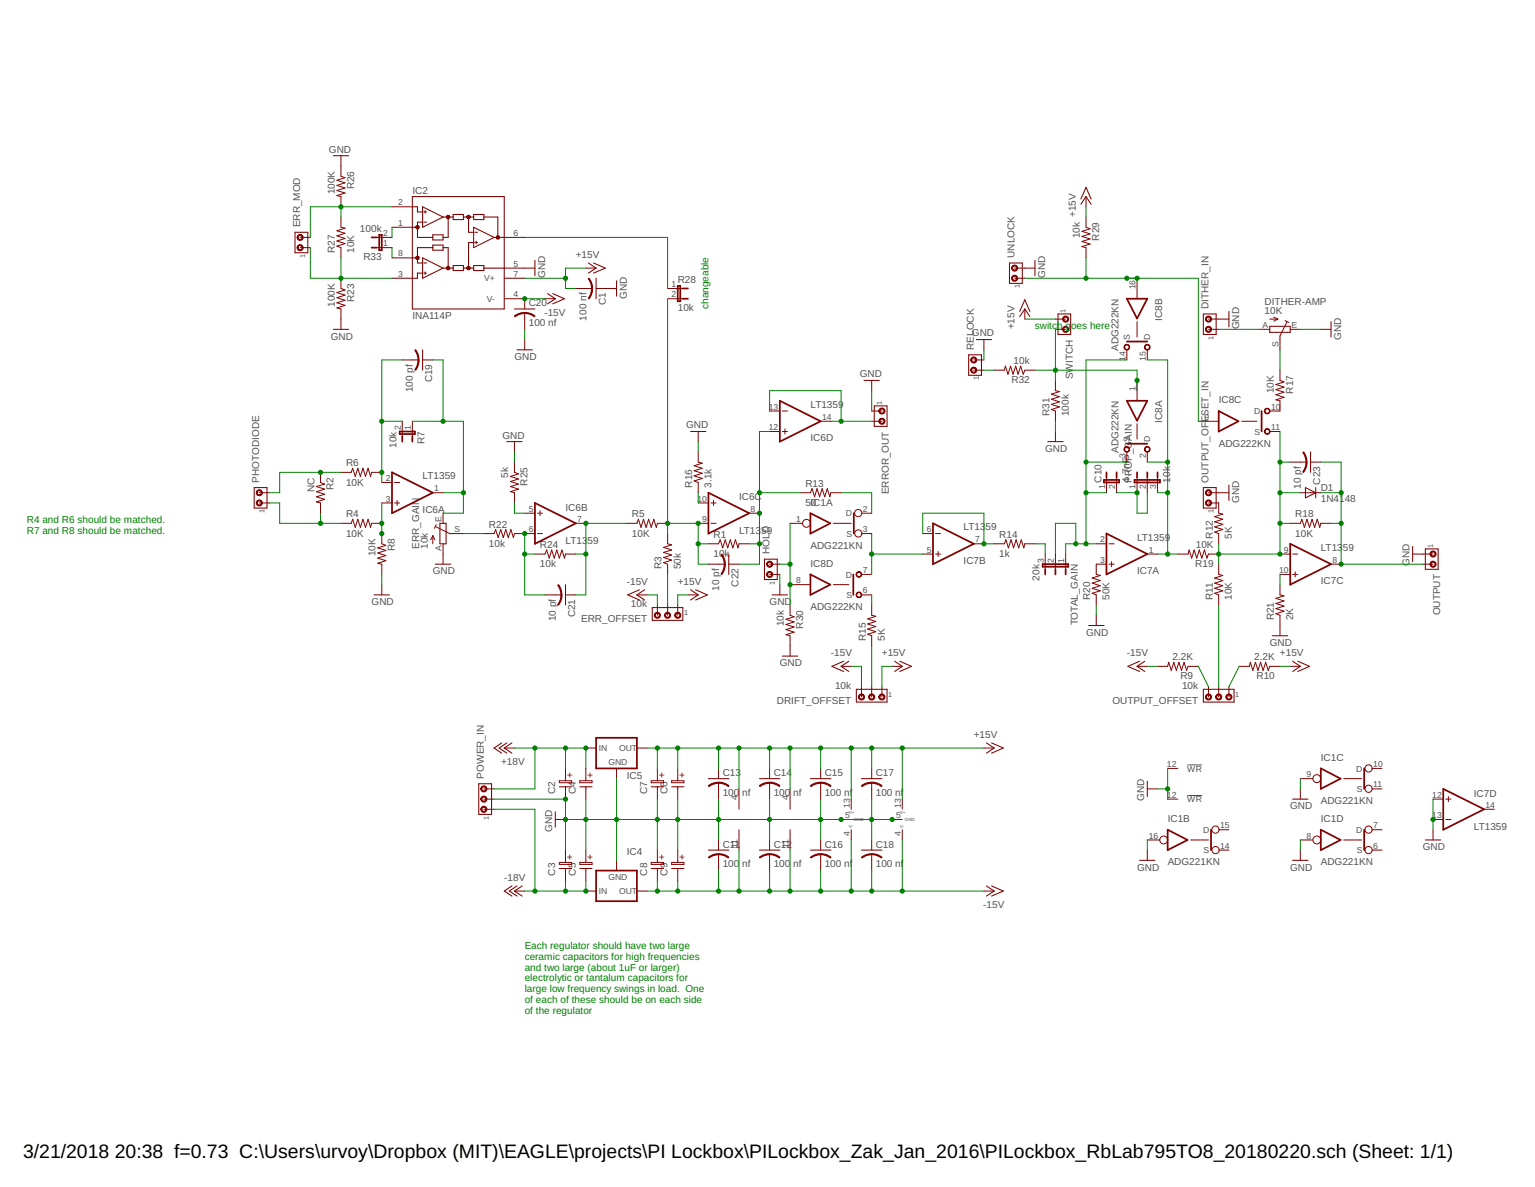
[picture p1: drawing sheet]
<svg xmlns="http://www.w3.org/2000/svg" width="279mm" height="216mm" viewBox="0 0 279 216" stroke-linecap="round" stroke-linejoin="round" font-family="sans-serif">
<defs><g id="words">
<g font-size="3.5">
<text x="4.2" y="210.7">3/21/2018</text>
<text x="20.9" y="210.7">20:38 f=0.73 C:\Users\urvoy\Dropbox (MIT)\EAGLE\projects\PI Lockbox\PILockbox_Zak_Jan_2016\PILockbox_RbLab795TO8_20180220.sch (Sheet: 1/1)</text>
</g>
<g font-size="1.8" fill="#505050">
<text x="59.9" y="27.8">GND</text>
<text x="60.9" y="35.4" transform="rotate(-90 60.9 35.4)">100K</text>
<text x="64.4" y="34.5" transform="rotate(-90 64.4 34.5)">R26</text>
<text x="75.1" y="35.3">IC2</text>
<text x="54.6" y="41.3" transform="rotate(-90 54.6 41.3)">ERR_MOD</text>
<text x="195.8" y="39.5" transform="rotate(-90 195.8 39.5)">+15V</text>
<text x="61" y="46" transform="rotate(-90 61 46)">R27</text>
<text x="64.5" y="46" transform="rotate(-90 64.5 46)">10K</text>
<text x="65.5" y="42.2">100k</text>
<text x="66.1" y="47.3">R33</text>
<text x="104.8" y="46.9">+15V</text>
<text x="184.7" y="46.9" transform="rotate(-90 184.7 46.9)">UNLOCK</text>
<text x="196.6" y="43.4" transform="rotate(-90 196.6 43.4)">10k</text>
<text x="200.1" y="43.7" transform="rotate(-90 200.1 43.7)">R29</text>
<text x="99.2" y="50.6" transform="rotate(-90 99.2 50.6)">GND</text>
<text x="123.4" y="51.5">R28</text>
<text x="190.2" y="50.6" transform="rotate(-90 190.2 50.6)">GND</text>
<text x="60.9" y="55.8" transform="rotate(-90 60.9 55.8)">100K</text>
<text x="64.4" y="54.9" transform="rotate(-90 64.4 54.9)">R23</text>
<text x="75.1" y="58">INA114P</text>
<text x="96.2" y="59.3">100 nf</text>
<text x="96.2" y="55.7">C20</text>
<text x="99.1" y="57.5">-15V</text>
<text x="106.7" y="58.3" transform="rotate(-90 106.7 58.3)">100 nf</text>
<text x="110.3" y="55.5" transform="rotate(-90 110.3 55.5)">C1</text>
<text x="114.1" y="54.3" transform="rotate(-90 114.1 54.3)">GND</text>
<text x="123.4" y="56.7">10k</text>
<text x="184.7" y="59.9" transform="rotate(-90 184.7 59.9)">+15V</text>
<text x="211.5" y="58.4" transform="rotate(-90 211.5 58.4)">IC8B</text>
<text x="220" y="56.2" transform="rotate(-90 220 56.2)">DITHER_IN</text>
<text x="225.5" y="59.9" transform="rotate(-90 225.5 59.9)">GND</text>
<text x="230.2" y="57.1">10K</text>
<text x="230.2" y="55.5">DITHER-AMP</text>
<text x="60.2" y="61.8">GND</text>
<text x="93.6" y="65.5">GND</text>
<text x="176.9" y="61.2">GND</text>
<text x="177.2" y="63.6" transform="rotate(-90 177.2 63.6)">RELOCK</text>
<text x="203.6" y="63.8" transform="rotate(-90 203.6 63.8)">ADG222KN</text>
<text x="244.1" y="61.8" transform="rotate(-90 244.1 61.8)">GND</text>
<text x="75.1" y="71.3" transform="rotate(-90 75.1 71.3)">100 pf</text>
<text x="78.7" y="69.6" transform="rotate(-90 78.7 69.6)">C19</text>
<text x="156.5" y="68.6">GND</text>
<text x="184.1" y="69.7">R32</text>
<text x="184.5" y="66.2">10k</text>
<text x="195.3" y="69" transform="rotate(-90 195.3 69)">SWITCH</text>
<text x="231.9" y="71.5" transform="rotate(-90 231.9 71.5)">10K</text>
<text x="235.4" y="71.6" transform="rotate(-90 235.4 71.6)">R17</text>
<text x="124.9" y="77.9">GND</text>
<text x="147.5" y="74.2">LT1359</text>
<text x="191" y="75.7" transform="rotate(-90 191 75.7)">R31</text>
<text x="194.5" y="75.7" transform="rotate(-90 194.5 75.7)">100k</text>
<text x="211.5" y="76.9" transform="rotate(-90 211.5 76.9)">IC8A</text>
<text x="221.8" y="73.4">IC8C</text>
<text x="72.2" y="81.4" transform="rotate(-90 72.2 81.4)">10k</text>
<text x="77.3" y="80.8" transform="rotate(-90 77.3 80.8)">R7</text>
<text x="91.5" y="79.8">GND</text>
<text x="147.5" y="80.2">IC6D</text>
<text x="190.2" y="82.2">GND</text>
<text x="203.6" y="82.4" transform="rotate(-90 203.6 82.4)">ADG222KN</text>
<text x="206" y="80.2" transform="rotate(-90 206 80.2)">AIN</text>
<text x="221.8" y="81.3">ADG222KN</text>
<text x="47.2" y="87.8" transform="rotate(-90 47.2 87.8)">PHOTODIODE</text>
<text x="57.2" y="89.5" transform="rotate(-90 57.2 89.5)">NC</text>
<text x="60.7" y="89.2" transform="rotate(-90 60.7 89.2)">R2</text>
<text x="63" y="88.3">10K</text>
<text x="63" y="84.8">R6</text>
<text x="76.9" y="87.2">LT1359</text>
<text x="92.5" y="86.9" transform="rotate(-90 92.5 86.9)">5k</text>
<text x="96" y="88.3" transform="rotate(-90 96 88.3)">R25</text>
<text x="126" y="88.7" transform="rotate(-90 126 88.7)">R16</text>
<text x="129.5" y="88.7" transform="rotate(-90 129.5 88.7)">3.1k</text>
<text x="146.6" y="88.5">R13</text>
<text x="161.8" y="89.9" transform="rotate(-90 161.8 89.9)">ERROR_OUT</text>
<text x="200.5" y="87.8" transform="rotate(-90 200.5 87.8)">C10</text>
<text x="205.6" y="87.8" transform="rotate(-90 205.6 87.8)">4.7nF</text>
<text x="206" y="87.8" transform="rotate(-90 206 87.8)">PROP_G</text>
<text x="213" y="87.8" transform="rotate(-90 213 87.8)">10k</text>
<text x="220" y="87.8" transform="rotate(-90 220 87.8)">OUTPUT_OFFSET_IN</text>
<text x="236.8" y="88.9" transform="rotate(-90 236.8 88.9)">10 pf</text>
<text x="240.3" y="88.1" transform="rotate(-90 240.3 88.1)">C23</text>
<text x="240.4" y="89.3">D1</text>
<text x="63" y="94.1">R4</text>
<text x="76.9" y="93.2">IC6A</text>
<text x="89" y="96">R22</text>
<text x="102.9" y="92.9">IC6B</text>
<text x="115" y="94.1">R5</text>
<text x="134.5" y="91">IC6C</text>
<text x="146.6" y="92">5I0C1A</text>
<text x="225.5" y="91.5" transform="rotate(-90 225.5 91.5)">GND</text>
<text x="235.8" y="94.1">R18</text>
<text x="240.4" y="91.3">1N4148</text>
<text x="63" y="97.6">10K</text>
<text x="68.4" y="101.2" transform="rotate(-90 68.4 101.2)">10K</text>
<text x="71.9" y="100.3" transform="rotate(-90 71.9 100.3)">R8</text>
<text x="76.3" y="99.8" transform="rotate(-90 76.3 99.8)">ERR_GAIN</text>
<text x="77.9" y="99.8" transform="rotate(-90 77.9 99.8)">10k</text>
<text x="89" y="99.5">10k</text>
<text x="98.3" y="99.7">R24</text>
<text x="102.9" y="98.9">LT13</text>
<text x="107" y="98.9">59</text>
<text x="115" y="97.6">10K</text>
<text x="129.9" y="101.3">10k</text>
<text x="129.9" y="97.8">R1</text>
<text x="134.5" y="97.1">LT13</text>
<text x="138.5" y="97.1">59</text>
<text x="140.1" y="100.8" transform="rotate(-90 140.1 100.8)">HOLD</text>
<text x="147.5" y="99.8">ADG221KN</text>
<text x="175.4" y="96.5">LT13</text>
<text x="179.4" y="96.5">59</text>
<text x="181.9" y="101.3">1k</text>
<text x="181.9" y="97.8">R14</text>
<text x="207" y="98.3">LT1359</text>
<text x="217.7" y="99.6">10K</text>
<text x="220.7" y="98" transform="rotate(-90 220.7 98)">R12</text>
<text x="224.2" y="98" transform="rotate(-90 224.2 98)">5K</text>
<text x="235.8" y="97.6">10K</text>
<text x="240.4" y="100.2">LT13</text>
<text x="244.4" y="100.2">59</text>
<text x="78.8" y="104.5">GND</text>
<text x="98.3" y="103.2">10k</text>
<text x="114.1" y="106.3">-15V</text>
<text x="120.4" y="103.6" transform="rotate(-90 120.4 103.6)">R3</text>
<text x="123.4" y="106.3">+15V</text>
<text x="123.9" y="103.6" transform="rotate(-90 123.9 103.6)">50k</text>
<text x="130.9" y="107.5" transform="rotate(-90 130.9 107.5)">10 pf</text>
<text x="134.4" y="106.7" transform="rotate(-90 134.4 106.7)">C22</text>
<text x="147.5" y="103.1">IC8D</text>
<text x="175.4" y="102.5">IC7B</text>
<text x="189.2" y="105.6" transform="rotate(-90 189.2 105.6)">20k</text>
<text x="207" y="104.4">IC7A</text>
<text x="217.6" y="103.2">R19</text>
<text x="240.4" y="106.2">IC7C</text>
<text x="256.6" y="103" transform="rotate(-90 256.6 103)">GND</text>
<text x="67.6" y="110.1">GND</text>
<text x="101.2" y="113" transform="rotate(-90 101.2 113)">10 pf</text>
<text x="104.7" y="112.3" transform="rotate(-90 104.7 112.3)">C21</text>
<text x="105.8" y="113.2">ERR_OFFSET</text>
<text x="114.8" y="110.4">10k</text>
<text x="140.1" y="110.1">GND</text>
<text x="142.7" y="113.9" transform="rotate(-90 142.7 113.9)">10k</text>
<text x="147.5" y="111">ADG222KN</text>
<text x="196.2" y="113.8" transform="rotate(-90 196.2 113.8)">TOTAL_GAIN</text>
<text x="198.4" y="109.1" transform="rotate(-90 198.4 109.1)">R20</text>
<text x="202" y="109.1" transform="rotate(-90 202 109.1)">50K</text>
<text x="220.7" y="109.1" transform="rotate(-90 220.7 109.1)">R11</text>
<text x="224.2" y="109.1" transform="rotate(-90 224.2 109.1)">10K</text>
<text x="231.9" y="112.8" transform="rotate(-90 231.9 112.8)">R21</text>
<text x="235.4" y="112.8" transform="rotate(-90 235.4 112.8)">2K</text>
<text x="262.1" y="111.9" transform="rotate(-90 262.1 111.9)">OUTPUT</text>
<text x="146.2" y="114.3" transform="rotate(-90 146.2 114.3)">R30</text>
<text x="151.2" y="119.3">-15V</text>
<text x="157.6" y="116.6" transform="rotate(-90 157.6 116.6)">R15</text>
<text x="160.5" y="119.3">+15V</text>
<text x="161.1" y="116.6" transform="rotate(-90 161.1 116.6)">5K</text>
<text x="197.7" y="115.6">GND</text>
<text x="205.1" y="119.3">-15V</text>
<text x="231.1" y="117.5">GND</text>
<text x="233" y="119.3">+15V</text>
<text x="141.9" y="121.2">GND</text>
<text x="152" y="125.3">10k</text>
<text x="213.4" y="120.1">2.2K</text>
<text x="214.9" y="123.6">R9</text>
<text x="215.2" y="125.3">10k</text>
<text x="228.3" y="120.1">2.2K</text>
<text x="228.7" y="123.6">R10</text>
<text x="141.4" y="128.1">DRIFT_OFFSET</text>
<text x="202.5" y="128.1">OUTPUT_OFFSET</text>
<text x="177.2" y="134.2">+15V</text>
<text x="88.1" y="141.6" transform="rotate(-90 88.1 141.6)">POWER_IN</text>
<text x="91.2" y="139.2">+18V</text>
<text x="114.1" y="141.6">IC5</text>
<text x="131.5" y="141.2">C13</text>
<text x="140.8" y="141.2">C14</text>
<text x="150.1" y="141.2">C15</text>
<text x="159.4" y="141.2">C17</text>
<text x="240.4" y="138.4">IC1C</text>
<text x="101.1" y="144.4" transform="rotate(-90 101.1 144.4)">C2</text>
<text x="104.8" y="144.4" transform="rotate(-90 104.8 144.4)">C4</text>
<text x="117.8" y="144.4" transform="rotate(-90 117.8 144.4)">C7</text>
<text x="121.5" y="144.4" transform="rotate(-90 121.5 144.4)">C6</text>
<text x="131.5" y="144.7">100</text>
<text x="135.1" y="144.7">nf</text>
<text x="140.8" y="144.7">100</text>
<text x="144.4" y="144.7">nf</text>
<text x="150.1" y="144.7">100 nf</text>
<text x="159.4" y="144.7">100 nf</text>
<text x="208.3" y="145.7" transform="rotate(-90 208.3 145.7)">GND</text>
<text x="212.5" y="149.5">IC1B</text>
<text x="234.8" y="147.2">GND</text>
<text x="240.4" y="146.3">ADG221KN</text>
<text x="240.4" y="149.5">IC1D</text>
<text x="268.3" y="144.9">IC7D</text>
<text x="100.5" y="151.2" transform="rotate(-90 100.5 151.2)">GND</text>
<text x="114.1" y="155.6">IC4</text>
<text x="131.5" y="154.2">C11</text>
<text x="140.8" y="154.2">C12</text>
<text x="150.1" y="154.2">C16</text>
<text x="159.4" y="154.2">C18</text>
<text x="259" y="154.6">GND</text>
<text x="268.3" y="150.9">LT1359</text>
<text x="91.8" y="160.2">-18V</text>
<text x="101.1" y="159.3" transform="rotate(-90 101.1 159.3)">C3</text>
<text x="104.8" y="159.3" transform="rotate(-90 104.8 159.3)">C5</text>
<text x="117.8" y="159.3" transform="rotate(-90 117.8 159.3)">C8</text>
<text x="121.5" y="159.3" transform="rotate(-90 121.5 159.3)">C9</text>
<text x="131.5" y="157.7">100</text>
<text x="135.1" y="157.7">nf</text>
<text x="140.8" y="157.7">100</text>
<text x="144.4" y="157.7">nf</text>
<text x="150.1" y="157.7">100 nf</text>
<text x="159.4" y="157.7">100 nf</text>
<text x="207" y="158.3">GND</text>
<text x="212.5" y="157.4">ADG221KN</text>
<text x="234.8" y="158.3">GND</text>
<text x="240.4" y="157.4">ADG221KN</text>
<text x="179" y="165.2">-15V</text>
</g>
<g font-size="1.8" fill="#008000">
<text x="128.9" y="56.2" transform="rotate(-90 128.9 56.2)">changeable</text>
<text x="188.4" y="59.9">switc</text>
<text x="192.4" y="59.9">h g</text>
<text x="195" y="59.9">oes here</text>
<text x="4.9" y="95.1">R4 and R6 should be matched.</text>
<text x="4.9" y="97.1">R7 and R8 should be matched.</text>
<text x="95.5" y="172.7">Each regulator should have two large</text>
<text x="95.5" y="174.6">ceramic capacitors for high frequencies</text>
<text x="95.5" y="176.6">and two large (about 1uF or larger)</text>
<text x="95.5" y="178.5">electrolytic or tantalum capacitors for</text>
<text x="95.5" y="180.5">large low frequency swings in load. One</text>
<text x="95.5" y="182.4">of each of these should be on each side</text>
<text x="95.5" y="184.4">of the regulator</text>
</g>
<g font-size="1.8" fill="#800000">
<text x="104.3" y="141.5" transform="rotate(-90 104.3 141.5)">+</text>
<text x="108" y="141.5" transform="rotate(-90 108 141.5)">+</text>
<text x="121" y="141.5" transform="rotate(-90 121 141.5)">+</text>
<text x="124.8" y="141.5" transform="rotate(-90 124.8 141.5)">+</text>
<text x="104.3" y="156.4" transform="rotate(-90 104.3 156.4)">+</text>
<text x="108" y="156.4" transform="rotate(-90 108 156.4)">+</text>
<text x="121" y="156.4" transform="rotate(-90 121 156.4)">+</text>
<text x="124.8" y="156.4" transform="rotate(-90 124.8 156.4)">+</text>
</g>
<g font-size="1.6" fill="#505050">
<text x="72.5" y="37.4">2</text>
<text x="72.5" y="41.1">1</text>
<text x="69.8" y="44.8">1</text>
<text x="69.8" y="42.9">2</text>
<text x="72.5" y="46.6">8</text>
<text x="93.5" y="42.9">6</text>
<text x="72.5" y="50.4">3</text>
<text x="88.1" y="51.2">V+</text>
<text x="93.5" y="50.4">7</text>
<text x="93.5" y="48.5">5</text>
<text x="122.2" y="52.2">1</text>
<text x="206.7" y="52.6" transform="rotate(-90 206.7 52.6)">16</text>
<text x="88.6" y="54.9">V-</text>
<text x="93.5" y="54.1">4</text>
<text x="122.2" y="54.1">2</text>
<text x="229.8" y="59.6">A</text>
<text x="235.1" y="59.6">E</text>
<text x="204.8" y="65.6" transform="rotate(-90 204.8 65.6)">14</text>
<text x="205.7" y="61.9" transform="rotate(-90 205.7 61.9)">S</text>
<text x="208.6" y="65.6" transform="rotate(-90 208.6 65.6)">15</text>
<text x="209.4" y="61.9" transform="rotate(-90 209.4 61.9)">D</text>
<text x="232.7" y="63.1" transform="rotate(-90 232.7 63.1)">S</text>
<text x="206.7" y="71.2" transform="rotate(-90 206.7 71.2)">1</text>
<text x="139.9" y="74.5">13</text>
<text x="149.6" y="76.4">14</text>
<text x="219.3" y="76.4">9</text>
<text x="228.3" y="75.3">D</text>
<text x="231.4" y="74.5">10</text>
<text x="72.9" y="78.2" transform="rotate(-90 72.9 78.2)">2</text>
<text x="74.8" y="78.2" transform="rotate(-90 74.8 78.2)">1</text>
<text x="139.9" y="78.2">12</text>
<text x="204.8" y="83.3" transform="rotate(-90 204.8 83.3)">3</text>
<text x="205.7" y="80.5" transform="rotate(-90 205.7 80.5)">S</text>
<text x="208.6" y="83.3" transform="rotate(-90 208.6 83.3)">2</text>
<text x="209.4" y="80.5" transform="rotate(-90 209.4 80.5)">D</text>
<text x="228.4" y="79">S</text>
<text x="231.4" y="78.2">11</text>
<text x="70.2" y="87.5">2</text>
<text x="79" y="89.4">1</text>
<text x="201.1" y="88.9" transform="rotate(-90 201.1 88.9)">1</text>
<text x="203" y="88.9" transform="rotate(-90 203 88.9)">2</text>
<text x="206.7" y="88.9" transform="rotate(-90 206.7 88.9)">1</text>
<text x="208.6" y="88.9" transform="rotate(-90 208.6 88.9)">2</text>
<text x="210.4" y="88.9" transform="rotate(-90 210.4 88.9)">3</text>
<text x="70.2" y="91.2">3</text>
<text x="80.4" y="94.9" transform="rotate(-90 80.4 94.9)">E</text>
<text x="96.2" y="93.1">5</text>
<text x="105.1" y="94.9">7</text>
<text x="126.9" y="91.2">10</text>
<text x="127.8" y="94.9">9</text>
<text x="136.6" y="93.1">8</text>
<text x="144.9" y="94.9">1</text>
<text x="154" y="93.9">D</text>
<text x="157.1" y="93.1">2</text>
<text x="80.4" y="100.2" transform="rotate(-90 80.4 100.2)">A</text>
<text x="82.8" y="96.8">S</text>
<text x="96.2" y="96.8">6</text>
<text x="154.1" y="97.6">S</text>
<text x="157.1" y="96.8">3</text>
<text x="168.7" y="96.8">6</text>
<text x="168.7" y="100.5">5</text>
<text x="177.5" y="98.6">7</text>
<text x="200.3" y="98.6">2</text>
<text x="209.1" y="100.5">1</text>
<text x="233.7" y="100.5">9</text>
<text x="144.9" y="106.1">8</text>
<text x="154" y="105">D</text>
<text x="157.1" y="104.2">7</text>
<text x="157.1" y="107.9">6</text>
<text x="190" y="102.4" transform="rotate(-90 190 102.4)">3</text>
<text x="191.8" y="102.4" transform="rotate(-90 191.8 102.4)">2</text>
<text x="193.7" y="102.4" transform="rotate(-90 193.7 102.4)">1</text>
<text x="200.3" y="102.4">3</text>
<text x="232.8" y="104.2">10</text>
<text x="242.5" y="102.4">8</text>
<text x="154.1" y="108.8">S</text>
<text x="109" y="136.5">IN</text>
<text x="112.7" y="136.5">OUT</text>
<text x="110.7" y="139.2">GND</text>
<text x="212.4" y="139.5">12</text>
<text x="216.1" y="140.3">WR</text>
<text x="237.8" y="141.4">9</text>
<text x="246.9" y="140.3">D</text>
<text x="250" y="139.5">10</text>
<text x="250" y="143.2">11</text>
<text x="134.3" y="145.5" transform="rotate(-90 134.3 145.5)">4</text>
<text x="143.5" y="145.5" transform="rotate(-90 143.5 145.5)">4</text>
<text x="153.8" y="148.8">5</text>
<text x="154.7" y="146.9" transform="rotate(-90 154.7 146.9)">13</text>
<text x="163.1" y="148.8">5</text>
<text x="164" y="146.9" transform="rotate(-90 164 146.9)">13</text>
<text x="212.4" y="145.1">12</text>
<text x="216.1" y="145.9">WR</text>
<text x="246.9" y="144.1">S</text>
<text x="260.7" y="148.8">13</text>
<text x="260.7" y="145.1">12</text>
<text x="270.4" y="146.9">14</text>
<text x="134.3" y="154.3" transform="rotate(-90 134.3 154.3)">11</text>
<text x="143.5" y="154.3" transform="rotate(-90 143.5 154.3)">11</text>
<text x="154.7" y="152" transform="rotate(-90 154.7 152)">4</text>
<text x="164" y="152" transform="rotate(-90 164 152)">4</text>
<text x="209.1" y="152.5">16</text>
<text x="219" y="151.5">D</text>
<text x="219.1" y="155.2">S</text>
<text x="222.1" y="150.7">15</text>
<text x="222.1" y="154.4">14</text>
<text x="237.8" y="152.5">8</text>
<text x="246.9" y="151.5">D</text>
<text x="246.9" y="155.2">S</text>
<text x="250" y="150.7">7</text>
<text x="250" y="154.4">6</text>
<text x="110.7" y="160">GND</text>
<text x="109" y="162.5">IN</text>
<text x="112.7" y="162.5">OUT</text>
</g>
<g font-size="1.3" fill="#505050">
<text x="55.6" y="46.9" transform="rotate(-90 55.6 46.9)">1</text>
<text x="185.6" y="52.5" transform="rotate(-90 185.6 52.5)">1</text>
<text x="194" y="56.9" transform="rotate(-90 194 56.9)">1</text>
<text x="220.9" y="61.8" transform="rotate(-90 220.9 61.8)">1</text>
<text x="178.2" y="69.2" transform="rotate(-90 178.2 69.2)">1</text>
<text x="160.5" y="73.6" transform="rotate(-90 160.5 73.6)">1</text>
<text x="48.1" y="93.3" transform="rotate(-90 48.1 93.3)">1</text>
<text x="220.9" y="93.3" transform="rotate(-90 220.9 93.3)">1</text>
<text x="260.8" y="99.6" transform="rotate(-90 260.8 99.6)">1</text>
<text x="141" y="106.3" transform="rotate(-90 141 106.3)">1</text>
<text x="124.5" y="111.9">1</text>
<text x="161.7" y="126.8">1</text>
<text x="224.8" y="126.8">1</text>
<text x="89" y="149.1" transform="rotate(-90 89 149.1)">1</text>
</g>
<g font-size=".8" fill="#505050">
<text x="154.5" y="148.1">V+</text>
<text x="155.4" y="149.2">GND</text>
<text x="163.8" y="148.1">V+</text>
<text x="164.7" y="149.2">GND</text>
<text x="154.5" y="150.5">V-</text>
<text x="163.8" y="150.5">V-</text>
</g>
</g></defs>
<path d="M216.1 139.1h2.7M216.1 144.7h2.7" fill="none" stroke="#505050" stroke-width=".18"/>
<g fill="none" stroke="#800000" stroke-width=".32">
<path d="M67.6 45h1M67.6 43.2h1M69 42.7h.5v2.8h-.5zM123.4 52h.4v2.8h-.4zM124.3 54.3h.9M124.3 52.5h.9M205.1 54.3h3.7l-1.8 3.6zM72.7 78.5h2.8v.5h-2.8zM73.2 79.4v.9M75.1 79.4v.9M141.9 72.9l7.5 3.7-7.5 3.7zM205.1 72.9h3.7l-1.8 3.6z"/>
<path d="M205.1 62.1h3.7M221.8 74.8l3.6 1.8-3.6 1.9zM229.6 74.8v3.7M71.4 85.9l7.4 3.7-7.4 3.7zM97.4 91.5l7.4 3.7-7.4 3.7zM128.9 89.6l7.5 3.7-7.5 3.7zM147.5 93.3l3.6 1.9-3.6 1.8zM155.4 93.3v3.7M169.8 95.2l7.4 3.7-7.4 3.7zM200.9 87.3h2.8v.5h-2.8zM201.4 85.9v.9M201.4 97l7.4 3.8-7.4 3.7z"/>
<path d="M203.2 85.9v.9M205.1 80.7h3.7M206.5 87.3h4.6v.5h-4.6zM207 85.9v.9M208.8 85.9v.9M210.7 85.9v.9M234.8 98.9l7.5 3.7-7.5 3.7zM147.5 104.5l3.6 1.8-3.6 1.9zM155.3 104.5v3.7M189.8 102.6h4.6v.5h-4.6zM190.2 103.5v1M192.1 103.5v1"/>
<path d="M194 103.5v1M108.5 134.2h7.4v5.6h-7.4zM240.4 139.8l3.6 1.8-3.6 1.9zM248.3 139.8v3.7M108.5 158.3h7.4v5.6h-7.4zM212.5 150.9l3.7 1.9-3.7 1.8zM220.4 150.9v3.7M240.4 150.9l3.6 1.9-3.6 1.8zM248.3 150.9v3.7M262.7 143.5l7.4 3.7-7.4 3.7z"/>
</g>
<g fill="none" stroke="#800000" stroke-width=".18">
<path d="M62.1 39.5v1.8l.7 .2-1.5 .5 1.5 .4-1.5 .5 1.5 .5-1.5 .4 1.5 .5-1.5 .5 .8 .2v1.9M62.1 28.3v3.7l.7 .3-1.5 .5 1.5 .5-1.5 .4 1.5 .5-1.5 .4 1.5 .5-1.5 .5 .8 .2v1.8M71.4 37.6h3.7M197.7 39.5v1.8l.7 .3-1.5 .5 1.5 .4-1.5 .5 1.5 .5-1.5 .4 1.5 .5-1.5 .5 .8 .1v1.9M197.7 35.8v1.8M54.6 43.2h1.9M54.6 45h1.9M62.1 50.6v1.9l.7 .2-1.5 .5 1.5 .5-1.5 .4 1.5 .5-1.5 .5 1.5 .4-1.5 .5 .8 .2v3.7M68.6 43.2h2.8M68.6 45h2.8M71.4 41.3h3.7M71.4 50.6h3.7"/>
<path d="M71.4 46.9h3.7M91.8 43.2h3.7M91.8 50.6h3.7M91.8 54.3h3.7v1.9M91.8 48.8h5.6M95.5 56.9v3M99.2 54.3h1.9M104.8 52.5h3M106.6 48.8h1.9M108.5 52.5h3.7M121.5 54.3h2.8M121.5 52.5h2.8"/>
<path d="M184.7 50.6h1.8M184.7 48.8h3.7M186.5 56.2v1.8M192.1 59.9h1.9M192.1 58h1.9M207 50.6v3.7M207 58.5v2.8M220 59.9h1.8M220 58h3.7M229.3 59.9h1.8M231.1 58h1.5M231.9 57.7l.7 .3"/>
<path d="M232.6 58l-.7 .4M233.9 58.3l.7 .4M234.3 58.5l-1.3 2.6v2.5M234.8 59.9h1.9M240.4 59.9h1.9M73.2 65.5h3M73.2 76.6v2.8M75.1 76.6v2.8M76.9 65.5h1.9M95.5 61.8v1.8M127.1 78.5v1.8M140.1 78.5h1.8"/>
<path d="M140.1 74.8h1.8M142.4 78.5h.9M142.4 74.8h.9M142.9 78v1M149.4 76.6h1.8M158.7 74.8h1.8M158.7 76.6h1.8M158.7 69.2v1.9M177.2 65.5h1.9M177.2 67.3h1.9M179.1 61.8v1.8M181 67.3h1.8l.2-.7 .5 1.5 .4-1.5 .5 1.5 .5-1.5 .4 1.5 .5-1.5 .4 1.5 .3-.8h1.9"/>
<path d="M192.1 69.2v1.9l.7 .1-1.4 .5 1.4 .5-1.4 .4 1.4 .5-1.4 .5 1.4 .4-1.4 .5 .7 .3v1.8M192.1 78.5v1.8M205.1 63.6v1.9M207 69.2v3.7M207 77.1v2.8M208.8 63.6v1.9M218.1 76.6h3.7M226 76.6h2.8M231.1 78.5h1.9M233 67.3v1.9l.7 .3-1.5 .4 1.5 .5-1.5 .5 1.5 .4-1.5 .5 1.5 .5-1.5 .4 .8 .2v1.9h-1.9M47.2 91.5h1.9M47.2 89.6h1.9"/>
<path d="M58.3 85.9v1.9l.8 .3-1.5 .4 1.5 .5-1.5 .4 1.5 .5-1.5 .5 1.5 .4-1.5 .5 .7 .2v1.8M62.1 95.2h1.8l.3-.8 .5 1.5 .4-1.5 .5 1.5 .5-1.5 .4 1.5 .5-1.5 .5 1.5 .1-.7h1.9M62.1 85.9h1.8l.3-.7 .5 1.5 .4-1.5 .5 1.5 .5-1.5 .4 1.5 .5-1.5 .5 1.5 .1-.8h1.9M69.5 91.5h1.9M69.5 87.8h1.9M69.5 97v1.9l.7 .3-1.5 .5 1.5 .4-1.5 .5 1.5 .4-1.5 .5 1.5 .5-1.5 .4 .8 .2v1.9M71.8 91.5h.9M71.8 87.8h.9M72.3 91v.9M78.8 89.6h1.8M78.8 97.4v1.5M78.8 97.4l-.4 .8"/>
<path d="M78.8 97.4l.4 .8M79.3 95.8l2.6 1.2h2.4M79.4 95.4l-.3 .7M80.6 93.3v1.9M80.6 98.9v3.7M88.1 97h1.8l.3-.7 .5 1.5 .4-1.5 .5 1.5 .5-1.5 .4 1.5 .5-1.5 .5 1.5 .1-.8h3.8M93.6 80.3v1.9M93.6 84.1v1.8l.8 .3-1.5 .5 1.5 .4-1.5 .5 1.5 .5-1.5 .4 1.5 .5-1.5 .4 .7 .2v1.9M95.5 93.3h1.9M97.8 93.3h.9M97.8 97h.9M98.3 92.9v.9"/>
<path d="M104.8 95.2h1.8M114.1 95.2h1.8l.3-.8 .5 1.5 .4-1.5 .5 1.5 .5-1.5 .4 1.5 .5-1.5 .5 1.5 .2-.7h1.8M121.5 97v1.9l.8 .2-1.5 .5 1.5 .4-1.5 .5 1.5 .4-1.5 .5 1.5 .5-1.5 .4 .7 .3v1.9M127.1 95.2h1.8M127.1 91.5h1.8M127.1 82.2v1.9l.7 .1-1.5 .5 1.5 .5-1.5 .4 1.5 .5-1.5 .5 1.5 .4-1.5 .5 .8 .3v1.8M128.9 98.9h1.9l.3-.7 .5 1.5 .4-1.5 .5 1.5 .4-1.5 .5 1.5 .5-1.5 .4 1.5 .2-.8h1.9M129.4 95.2h.9M129.4 91.5h.9M129.9 91v.9M136.4 93.3h1.8M143.8 95.2h2.3"/>
<path d="M145.7 89.6h1.8l.3-.7 .5 1.5 .4-1.5 .5 1.5 .4-1.5 .5 1.5 .5-1.5 .4 1.5 .2-.8h1.9M151.7 95.2h3.2M156.8 93.3h1.9M156.8 97h1.9M168 97h1.8M170.3 97h.9M177.2 98.9h1.9M181 98.9h1.8l.3-.7 .5 1.5 .4-1.5 .5 1.5 .5-1.5 .4 1.5 .5-1.5 .5 1.5 .1-.8h1.9M199.5 98.9h1.9M201.4 86.8v2.8M201.9 98.9h.9M203.2 86.8v2.8"/>
<path d="M205.1 82.2v1.9M207 86.8v2.8M208.8 82.2v1.9M208.8 86.8v2.8M210.7 86.8v2.8M220 91.5h1.8v1.8l.8 .2-1.5 .5 1.5 .4-1.5 .5 1.5 .5-1.5 .4 1.5 .5-1.5 .5 .7 .2v1.9M220 89.6h3.7M234.8 95.2h1.9l.3-.8 .4 1.5 .5-1.5 .5 1.5 .4-1.5 .5 1.5 .5-1.5 .4 1.5 .2-.7h1.9M234.8 84.1h3M236.7 89.6h3.7M238.5 84.1h1.9M69.5 106.3v1.9"/>
<path d="M97.4 100.8h1.8l.3-.8 .5 1.5 .4-1.5 .5 1.5 .4-1.5 .5 1.5 .5-1.5 .4 1.5 .2-.7h1.9M99.2 108.2h3M102.9 108.2h1.9M115.9 108.2h1.9M119.7 110v1.9M121.5 110v1.9M123.4 110v1.9M125.2 108.2h1.9M128.9 102.6h3M132.7 102.6h1.8M140.1 102.6h1.8M140.1 104.5h1.8"/>
<path d="M141.9 106.3v1.9M143.8 110v1.9l.7 .3-1.4 .4 1.4 .5-1.4 .5 1.4 .4-1.4 .5 1.4 .5-1.4 .4 .7 .2v3.7M143.8 106.3h3.7M151.7 106.3h2.8M156.8 104.5h1.9M156.8 108.2h1.9M158.7 110v1.9l.7 .2-1.5 .5 1.5 .4-1.5 .5 1.5 .5-1.5 .4 1.5 .5-1.5 .5 .8 .2v1.9M168 100.8h1.8M170.3 100.8h.9M170.8 100.3v.9M190.2 100.8v2.7M192.1 100.8v2.7"/>
<path d="M194 100.8v2.7M199.5 111.9v1.9M201.4 102.6h-1.9v1.9l.8 .2-1.5 .4 1.5 .5-1.5 .5 1.5 .4-1.5 .5 1.5 .5-1.5 .4 .7 .3v1.8M201.9 102.6h.9M202.3 102.2v.9M208.8 100.8h1.9M214.4 100.8h1.9l.2-.8 .4 1.5 .5-1.5 .4 1.5 .5-1.5 .5 1.5 .4-1.5 .5 1.5 .3-.7h1.8M221.8 102.6v1.9l.8 .2-1.5 .4 1.5 .5-1.5 .5 1.5 .4-1.5 .5 1.5 .5-1.5 .4 .7 .3v1.8M233 100.8h1.8M233 104.5h1.8M233 106.3v1.9l.7 .2-1.5 .4 1.5 .5-1.5 .5 1.5 .4-1.5 .5 1.5 .5-1.5 .4 .8 .3v3.7M235.3 100.8h.9"/>
<path d="M235.3 104.5h.9M235.8 104v.9M242.3 102.6h1.8M257.1 100.8h3.7M259 102.6h1.8M91.8 136.1h1.8M102.9 139.8v2.2M106.6 136.1h1.9M106.6 139.8v2.2M112.2 139.8v1.8M115.9 136.1h1.9M119.7 139.8v2.2"/>
<path d="M123.4 139.8v2.2M130.8 139.8v1.8M140.1 139.8v1.8M149.4 139.8v1.8M153.1 121.2h1.8M156.8 124.9v1.9M158.7 124.9v1.9M158.7 139.8v1.8M160.5 124.9v1.9M162.4 121.2h1.8M179.1 136.1h1.9M207 121.2h1.8"/>
<path d="M210.7 121.2h1.8l.2-.7 .5 1.4 .5-1.4 .4 1.4 .5-1.4 .5 1.4 .4-1.4 .5 1.4 .3-.7h1.8M212.5 139.8h1.9M220 124.9v1.9M221.8 124.9v1.9M223.7 124.9v1.9M225.6 121.2h1.8l.2-.7 .4 1.4 .5-1.4 .5 1.4 .4-1.4 .5 1.4 .5-1.4 .4 1.4 .3-.7h1.9M234.8 121.2h1.9M249.7 139.8h1.8M88.1 145.4h1.8M88.1 143.5h1.8M88.1 147.2h1.8M101.1 149.1h1.8"/>
<path d="M101.8 142h2.3v.4h-2.3zM101.8 156.9h2.3v.3h-2.3zM102.9 143.1v2.3M102.9 154.6v2.3M102.9 158v2.2M105.5 142h2.3v.4h-2.3zM105.5 156.9h2.3v.3h-2.3zM106.6 143.1v2.3M106.6 154.6v2.3M106.6 158v2.2M112.2 156.5v1.8M118.5 142h2.3v.4h-2.3z"/>
<path d="M118.5 156.9h2.3v.3h-2.3zM119.7 143.1v2.3M119.7 154.6v2.3M119.7 158v2.2M122.3 142h2.2v.4h-2.2zM122.3 156.9h2.2v.3h-2.2zM123.4 143.1v2.3M123.4 154.6v2.3M123.4 158v2.2M130.8 142.4v3M130.8 152.8v1.8M130.8 155.4v2.9"/>
<path d="M134.5 143.5v3.7M134.5 150.9v3.7M140.1 142.4v3M140.1 152.8v1.8M140.1 155.4v2.9M143.8 143.5v3.7M143.8 150.9v3.7M149.4 142.4v3M149.4 152.8v1.8M149.4 155.4v2.9M153.1 149.1h1.8M154.9 145.4v1.8"/>
<path d="M154.9 150.9v1.9M158.7 142.4v3M158.7 152.8v1.8M158.7 155.4v2.9M162.4 149.1h1.8M164.2 145.4v1.8M164.2 150.9v1.9M208.8 154.6v1.9M208.8 143.5h1.9M208.8 152.8h2.3M212.5 145.4h1.9M216.7 152.8h3.3"/>
<path d="M221.8 150.9h1.9M221.8 154.6h1.9M236.7 152.8h2.3M236.7 141.6h2.3M236.7 143.5v1.9M236.7 154.6v1.9M244.6 152.8h3.2M244.6 141.6h3.2M249.7 143.5h1.8M249.7 150.9h1.8M249.7 154.6h1.8M260.8 149.1h1.9"/>
<path d="M260.8 145.4h1.9M260.8 150.9v1.9M263.2 149.1h.9M263.2 145.4h.9M263.6 144.9v.9M270.1 147.2h1.9M93.6 162.1h1.9M106.6 162.1h1.9M115.9 162.1h1.9M179.1 162.1h1.9"/>
<circle cx="146.8" cy="95.2" r=".72"/>
<circle cx="156.2" cy="93.3" r=".66"/>
<circle cx="156.2" cy="97" r=".66"/>
<circle cx="249.1" cy="139.8" r=".66"/>
<circle cx="211.8" cy="152.8" r=".72"/>
<circle cx="221.2" cy="150.9" r=".66"/>
<circle cx="221.3" cy="154.6" r=".66"/>
<circle cx="239.7" cy="141.6" r=".72"/>
<circle cx="239.7" cy="152.8" r=".72"/>
<circle cx="249.1" cy="154.6" r=".66"/>
<circle cx="249.1" cy="150.9" r=".66"/>
<circle cx="249.1" cy="143.5" r=".66"/>
</g>
<g fill="none" stroke="#800000" stroke-width=".19">
<path d="M60.7 28.3h2.8M75.1 37.6h.9v.9h.9M75.1 35.8h16.7v20.4h-16.7zM76.9 37.6l3.7 1.9-3.7 1.8zM77.2 38.5h.4M77.4 38.3v.5M80.6 39.5h1.9M81.6 39.5v3.7h-1M82.5 39h1.8v.9h-1.8zM84.3 39.5h1.9M85.3 39.5v2.7h.9M86.2 39h1.9v.9h-1.9z"/>
<path d="M88.1 39.5h2.5v3.7M196.7 37.1l1-1.3 .9 1.3M196.7 36.2l1-2.1 .9 2.1M53.7 42.2h2.3v3.8h-2.3zM60.7 59.9h2.8M75.1 41.3h.9M75.1 46.9h.9M76.9 46.9l3.7 1.9-3.7 1.8zM76.9 40.4h-.9v2.8h2.8M76.9 49.7h-.9v.9h-.9M77.2 40.4h.4M77.2 47.8h.4"/>
<path d="M77.2 49.7h.4M77.4 49.4v.5M78.8 42.7h1.8v.9h-1.8zM78.8 44.6h1.8v.9h-1.8zM78.8 45h-2.8v2.8h.9M80.6 45h1v3.8M80.6 48.8h1.9M82.5 48.3h1.8v.9h-1.8zM84.3 48.8h1.9M86.2 48.3h1.9v.9h-1.9zM86.2 41.3l3.7 1.9-3.7 1.8zM86.2 44.1h-.9v4.7"/>
<path d="M86.4 44.1h.5M86.4 42.2h.5M86.7 43.9v.4M88.1 48.8h3.7M89.9 43.2h1.9M93.6 56.2h3.8M97.4 47.4v2.7M99.7 53.4l1.4 .9-1.4 1M100.6 53.4l2.1 .9-2.1 1M107.1 47.8l1.4 1-1.4 .9M108 47.8l2.2 1-2.2 .9M108.5 50.6v3.7"/>
<path d="M112.2 51.1v2.8M183.7 47.8h2.4v3.7h-2.4zM185.6 57.6l.9-1.4 1 1.4M185.6 56.6l.9-2.1 1 2.1M188.4 47.4v2.7M192.6 57.1h2.3v3.7h-2.3zM219 57.1h2.4v3.7h-2.4zM223.7 56.6v2.8M231.1 59.4h3.7v1.1h-3.7zM242.3 58.5v2.8M76.9 63.6v3.7M94.1 63.6h2.8"/>
<path d="M125.7 78.5h2.8M157.3 69.2h2.8M159.1 73.8h2.4v3.8h-2.4zM176.3 64.5h2.3v3.8h-2.3zM177.7 61.8h2.8M46.3 88.7h2.3v3.7h-2.3zM80.1 95.2h1.1v3.7h-1.1zM92.2 80.3h2.8M190.7 80.3h2.8M219 88.7h2.4v3.7h-2.4zM223.7 88.2v2.8M237.6 88.7l1.9 .9-1.9 1z"/>
<path d="M238.5 82.2v3.7M239.5 88.7v1.9M257.1 99.4v2.8M259.4 99.8h2.4v3.7h-2.4zM68.1 108.2h2.8M79.2 102.6h2.8M102.9 106.3v3.7M116.4 107.3l-2.1 .9 2.1 .9M117.3 107.3l-1.4 .9 1.4 .9M118.7 110.5h5.6v2.3h-5.6zM125.7 107.3l1.4 .9-1.4 .9M126.6 107.3l2.2 .9-2.2 .9"/>
<path d="M132.7 100.8v3.7M139.1 101.7h2.4v3.7h-2.4zM140.5 108.2h2.8M142.4 119.3h2.8M198.1 113.8h2.8M231.6 115.6h2.8M91.3 135.1l-1.4 1 1.4 .9M92.2 135.1l-1.4 1 1.4 .9M93.2 135.1l-1.4 1 1.4 .9M153.6 120.3l-2.2 .9 2.2 .9M154.5 120.3l-1.4 .9 1.4 .9M155.9 125.4h5.6v2.3h-5.6z"/>
<path d="M162.8 120.3l1.4 .9-1.4 .9M163.8 120.3l2.1 .9-2.1 .9M179.6 135.1l1.4 1-1.4 .9M180.5 135.1l2.1 1-2.1 .9M207.4 120.3l-2.1 .9 2.1 .9M208.4 120.3l-1.4 .9 1.4 .9M219 125.4h5.6v2.3h-5.6zM235.3 120.3l1.4 .9-1.4 .9M236.2 120.3l2.2 .9-2.2 .9M87.1 142.6h2.4v5.5h-2.4zM101.1 147.7v2.8M101.8 143.1h2.3"/>
<path d="M101.8 158h2.3M105.5 143.1h2.3M105.5 158h2.3M118.5 143.1h2.3M118.5 158h2.3M122.3 143.1h2.2M122.3 158h2.2M128.9 141.6h3.8M128.9 154.6h3.8M138.2 141.6h3.7M138.2 154.6h3.7M147.5 141.6h3.7"/>
<path d="M147.5 154.6h3.7M156.8 141.6h3.7M156.8 154.6h3.7M207.4 156.5h2.8M208.8 142.1v2.8M235.3 145.4h2.8M235.3 156.5h2.8M259.4 152.8h2.8M93.2 161.1l-1.4 1 1.4 .9M94.1 161.1l-1.4 1 1.4 .9M95 161.1l-1.4 1 1.4 .9M179.6 161.1l1.4 1-1.4 .9"/>
<path d="M180.5 161.1l2.1 1-2.1 .9"/>
</g>
<g fill="#800000" stroke="#800000" stroke-width=".18">
<path d="M208.5 81.3a.52 .52 0 0 1 .8 .2 .52 .52 0 0 1-.3 .7 .52 .52 0 0 1-.7-.5h.1a.42 .42 0 0 1 .6-.4 .42 .42 0 0 1 .1 .7 .42 .42 0 0 1-.7-.1l-.1-.2z" fill-rule="evenodd"/>
<path d="M204.8 81.3a.51 .51 0 0 1 .8 .2 .51 .51 0 0 1-.4 .7 .51 .51 0 0 1-.6-.5h.1a.41 .41 0 0 1 .5-.4 .41 .41 0 0 1 .2 .7 .41 .41 0 0 1-.7-.1l-.1-.2z" fill-rule="evenodd"/>
<path d="M208.5 62.8a.53 .53 0 0 1 .8 .1 .53 .53 0 0 1-.3 .8 .53 .53 0 0 1-.7-.5h.1a.41 .41 0 0 1 .5-.5 .41 .41 0 0 1 .2 .7 .41 .41 0 0 1-.7-.1l-.1-.1z" fill-rule="evenodd"/>
<path d="M204.8 62.8a.52 .52 0 0 1 .8 .1 .52 .52 0 0 1-.3 .7 .52 .52 0 0 1-.7-.4h.1a.4 .4 0 0 1 .5-.5 .4 .4 0 0 1 .2 .7 .4 .4 0 0 1-.7-.1l-.1-.1z" fill-rule="evenodd"/>
<path d="M230.3 74.4a.52 .52 0 0 1 .8 .2 .52 .52 0 0 1-.4 .7 .52 .52 0 0 1-.6-.5h.2a.41 .41 0 0 1 .5-.4 .41 .41 0 0 1 .1 .7 .41 .41 0 0 1-.6-.2v-.1h-.2z" fill-rule="evenodd"/>
<path d="M230.3 78.1a.52 .52 0 0 1 .8 .2 .52 .52 0 0 1-.3 .7 .52 .52 0 0 1-.7-.5h.2a.41 .41 0 0 1 .5-.4 .41 .41 0 0 1 .1 .7 .41 .41 0 0 1-.6-.2l-.2-.1z" fill-rule="evenodd"/>
<path d="M156 104.1a.51 .51 0 0 1 .8 .1 .51 .51 0 0 1-.3 .8 .51 .51 0 0 1-.7-.5h.1a.41 .41 0 0 1 .6-.4 .41 .41 0 0 1 .1 .6 .41 .41 0 0 1-.6-.1l-.2-.1z" fill-rule="evenodd"/>
<path d="M156 107.8a.52 .52 0 0 1 .8 .1 .52 .52 0 0 1-.3 .8 .52 .52 0 0 1-.7-.5h.1a.41 .41 0 0 1 .6-.4 .41 .41 0 0 1 .1 .7 .41 .41 0 0 1-.6-.1l-.2-.2z" fill-rule="evenodd"/>
<path d="M76.1 65.5h.2l-.1 .7-.4 1-.2 .2-.1-.2a2.93 2.93 0 0 0 .6-1.7z" fill-rule="evenodd"/>
<path d="M75.5 63.7l.1-.1 .2 .2a2.64 2.64 0 0 1 .5 1.7h-.2a2.81 2.81 0 0 0-.6-1.8z" fill-rule="evenodd"/>
<path d="M102.1 108.2h.2v.3l-.3 .9-.4 .7-.1-.1a2.67 2.67 0 0 0 .6-1.8z" fill-rule="evenodd"/>
<path d="M101.5 106.4l.1-.1a2.67 2.67 0 0 1 .7 1.9h-.2a2.97 2.97 0 0 0-.6-1.8z" fill-rule="evenodd"/>
<path d="M160.1 74.4a.57 .57 0 0 1 .9 .1 .57 .57 0 0 1-.4 .8 .57 .57 0 0 1-.6-.5h.1a.37 .37 0 0 1 .5-.4 .37 .37 0 0 1 .2 .6 .37 .37 0 0 1-.6-.1l-.1-.1h-.1z" fill-rule="evenodd"/>
<path d="M160.1 76.2a.57 .57 0 0 1 .9 .2 .57 .57 0 0 1-.3 .8 .57 .57 0 0 1-.7-.6h.1a.37 .37 0 0 1 .5-.4 .37 .37 0 0 1 .2 .6 .37 .37 0 0 1-.6 0l-.1-.2h-.1z" fill-rule="evenodd"/>
<path d="M123 111.5a.56 .56 0 0 1 .9 .2 .56 .56 0 0 1-.4 .8 .56 .56 0 0 1-.7-.6h.2a.38 .38 0 0 1 .5-.3 .38 .38 0 0 1 .1 .6 .38 .38 0 0 1-.6-.1v-.2h-.2z" fill-rule="evenodd"/>
<path d="M121.1 111.5a.56 .56 0 0 1 .9 .2 .56 .56 0 0 1-.4 .8 .56 .56 0 0 1-.7-.6h.2a.37 .37 0 0 1 .5-.4 .37 .37 0 0 1 .2 .6 .37 .37 0 0 1-.6 0l-.1-.2h-.2z" fill-rule="evenodd"/>
<path d="M119.3 111.5a.56 .56 0 0 1 .8 .1 .56 .56 0 0 1-.3 .8 .56 .56 0 0 1-.7-.5h.2a.37 .37 0 0 1 .5-.4 .37 .37 0 0 1 .1 .6 .37 .37 0 0 1-.6 0v-.2h-.2z" fill-rule="evenodd"/>
<path d="M75.7 41.1a.33 .33 0 0 1 .6 .1 .33 .33 0 0 1-.3 .5l-.3-.2v-.2l.3-.1 .1 .1-.2 .2-.2-.2z" fill-rule="evenodd"/>
<path d="M81.3 39.3a.33 .33 0 0 1 .6 .1 .33 .33 0 0 1-.3 .4 .33 .33 0 0 1-.4-.3l.4-.2 .1 .2-.2 .1-.3-.1z" fill-rule="evenodd"/>
<path d="M85 39.3a.33 .33 0 0 1 .5-.1 .33 .33 0 0 1 0 .5 .33 .33 0 0 1-.5-.1v-.1l.3-.2 .1 .1-.2 .2-.2-.1z" fill-rule="evenodd"/>
<path d="M90.4 43l.1-.1a.33 .33 0 0 1 .4 .1 .33 .33 0 0 1-.1 .4h-.4l-.1-.2 .3-.1h.2l-.2 .2-.3-.1z" fill-rule="evenodd"/>
<path d="M75.7 46.7a.33 .33 0 0 1 .5-.1 .33 .33 0 0 1 0 .5 .33 .33 0 0 1-.5 0v-.2l.3-.1 .1 .1-.2 .1-.2-.1z" fill-rule="evenodd"/>
<path d="M81.3 48.6l.3-.2a.33 .33 0 0 1 .3 .5 .33 .33 0 0 1-.5 .2l-.2-.3 .4-.2 .1 .1-.2 .2-.3-.1z" fill-rule="evenodd"/>
<path d="M85 48.6a.33 .33 0 0 1 .5-.1 .33 .33 0 0 1 0 .5 .33 .33 0 0 1-.5-.1v-.1l.3-.2 .1 .1-.2 .2-.2-.1z" fill-rule="evenodd"/>
<path d="M107.7 52.5h.2l-.1 .7-.6 1.2-.1-.2a2.81 2.81 0 0 0 .6-1.7z" fill-rule="evenodd"/>
<path d="M107.1 50.7l.1-.1 .2 .2 .4 .9 .1 .8h-.2a2.81 2.81 0 0 0-.6-1.8z" fill-rule="evenodd"/>
<path d="M95.5 56.8h.3a2.82 2.82 0 0 1 1.6 .7l-.1 .1a3 3 0 0 0-1.8-.6z" fill-rule="evenodd"/>
<path d="M93.6 57.5l1.2-.6 .7-.1v.2a2.81 2.81 0 0 0-1.8 .6z" fill-rule="evenodd"/>
<path d="M149.4 142.3l1.2 .2 .7 .4-.2 .2a3 3 0 0 0-1.7-.6z" fill-rule="evenodd"/>
<path d="M147.5 142.9l1.1-.5 .8-.1v.2a2.81 2.81 0 0 0-1.8 .6z" fill-rule="evenodd"/>
<path d="M149.4 155.3h.2a2.82 2.82 0 0 1 1.7 .6l-.2 .2a3 3 0 0 0-1.7-.7z" fill-rule="evenodd"/>
<path d="M147.5 155.9l1.1-.5 .8-.1v.2a2.81 2.81 0 0 0-1.8 .6z" fill-rule="evenodd"/>
<path d="M158.7 142.3l1.2 .2 .6 .4-.1 .2a3 3 0 0 0-1.7-.6z" fill-rule="evenodd"/>
<path d="M156.8 142.9a2.67 2.67 0 0 1 1.9-.6v.2a2.81 2.81 0 0 0-1.8 .6z" fill-rule="evenodd"/>
<path d="M158.7 155.3h.2a2.82 2.82 0 0 1 1.6 .6l-.1 .2a3 3 0 0 0-1.7-.7z" fill-rule="evenodd"/>
<path d="M156.8 155.9l1.1-.5 .8-.1v.2a2.81 2.81 0 0 0-1.8 .6z" fill-rule="evenodd"/>
<path d="M130.8 155.3h.2a2.66 2.66 0 0 1 1.7 .6l-.1 .2a3 3 0 0 0-1.8-.7z" fill-rule="evenodd"/>
<path d="M128.9 155.9l1.1-.5 .8-.1v.2a2.81 2.81 0 0 0-1.7 .6z" fill-rule="evenodd"/>
<path d="M140.1 155.3h.2a2.66 2.66 0 0 1 1.7 .6l-.1 .2a3.1 3.1 0 0 0-1.8-.7z" fill-rule="evenodd"/>
<path d="M138.2 155.9l1.1-.5 .8-.1v.2a2.81 2.81 0 0 0-1.8 .6z" fill-rule="evenodd"/>
<path d="M130.8 142.3h.2a2.84 2.84 0 0 1 1.7 .6l-.1 .2a3 3 0 0 0-1.8-.6z" fill-rule="evenodd"/>
<path d="M128.9 142.9a2.67 2.67 0 0 1 1.9-.6v.2a2.81 2.81 0 0 0-1.7 .6z" fill-rule="evenodd"/>
<path d="M140.1 142.3h.2a2.84 2.84 0 0 1 1.7 .6l-.1 .2a3.1 3.1 0 0 0-1.8-.6z" fill-rule="evenodd"/>
<path d="M138.2 142.9l1.1-.5 .8-.1v.2a2.81 2.81 0 0 0-1.8 .6z" fill-rule="evenodd"/>
<path d="M160.1 126.4a.57 .57 0 0 1 .9 .1 .57 .57 0 0 1-.4 .8 .57 .57 0 0 1-.6-.5h.1a.37 .37 0 0 1 .5-.4 .37 .37 0 0 1 .2 .6 .37 .37 0 0 1-.6-.1l-.1-.1h-.1z" fill-rule="evenodd"/>
<path d="M158.3 126.4a.56 .56 0 0 1 .9 .1 .56 .56 0 0 1-.4 .8 .56 .56 0 0 1-.7-.5h.2a.37 .37 0 0 1 .5-.4 .37 .37 0 0 1 .1 .6 .37 .37 0 0 1-.6-.1v-.1h-.2z" fill-rule="evenodd"/>
<path d="M156.4 126.4a.56 .56 0 0 1 .9 .1 .56 .56 0 0 1-.4 .8 .56 .56 0 0 1-.6-.5h.1a.37 .37 0 0 1 .6-.3 .37 .37 0 0 1 .1 .6 .37 .37 0 0 1-.6-.2l-.1-.1h-.1z" fill-rule="evenodd"/>
<path d="M223.3 126.4a.56 .56 0 0 1 .9 .1 .56 .56 0 0 1-.4 .8 .56 .56 0 0 1-.7-.5h.2a.37 .37 0 0 1 .5-.4 .37 .37 0 0 1 .2 .6 .37 .37 0 0 1-.6-.1l-.1-.1h-.2z" fill-rule="evenodd"/>
<path d="M221.5 126.4a.56 .56 0 0 1 .8 .1 .56 .56 0 0 1-.3 .8 .56 .56 0 0 1-.7-.5h.2a.37 .37 0 0 1 .5-.3 .37 .37 0 0 1 .1 .6 .37 .37 0 0 1-.6-.2v-.1h-.2z" fill-rule="evenodd"/>
<path d="M219.6 126.4a.56 .56 0 0 1 .9 .1 .56 .56 0 0 1-.4 .8 .56 .56 0 0 1-.7-.5h.2a.38 .38 0 0 1 .5-.3 .38 .38 0 0 1 .1 .6 .38 .38 0 0 1-.6-.2v-.1h-.2z" fill-rule="evenodd"/>
<path d="M54.3 44.6a.56 .56 0 0 1 .8 .1 .56 .56 0 0 1-.3 .9 .56 .56 0 0 1-.7-.6h.2a.37 .37 0 0 1 .4-.3 .37 .37 0 0 1 .2 .6 .37 .37 0 0 1-.6-.1v-.2h-.2z" fill-rule="evenodd"/>
<path d="M54.3 42.8a.56 .56 0 0 1 .8 .1 .56 .56 0 0 1-.3 .8 .56 .56 0 0 1-.7-.5h.2a.37 .37 0 0 1 .4-.4 .37 .37 0 0 1 .2 .6 .37 .37 0 0 1-.6-.1v-.1h-.2z" fill-rule="evenodd"/>
<path d="M131.8 102.6h.2l-.1 .8-.4 .9-.1 .2-.2-.1a2.93 2.93 0 0 0 .6-1.8z" fill-rule="evenodd"/>
<path d="M131.2 100.9l.2-.1 .1 .2 .4 .9 .1 .7h-.2a2.81 2.81 0 0 0-.6-1.7z" fill-rule="evenodd"/>
<path d="M237.7 84.1h.2l-.1 .7-.4 .9-.1 .2-.2-.1a2.81 2.81 0 0 0 .6-1.7z" fill-rule="evenodd"/>
<path d="M237.1 82.3l.2-.1 .4 .6 .2 1v.3h-.2a3.2 3.2 0 0 0-.6-1.8z" fill-rule="evenodd"/>
<path d="M219.6 59.5a.56 .56 0 0 1 .9 .1 .56 .56 0 0 1-.4 .8 .56 .56 0 0 1-.7-.5h.2a.38 .38 0 0 1 .5-.3 .38 .38 0 0 1 .1 .6 .38 .38 0 0 1-.6-.2v-.1h-.2z" fill-rule="evenodd"/>
<path d="M219.6 57.6a.56 .56 0 0 1 .9 .2 .56 .56 0 0 1-.4 .8 .56 .56 0 0 1-.7-.6h.2a.38 .38 0 0 1 .5-.3 .38 .38 0 0 1 .1 .6 .38 .38 0 0 1-.6-.1v-.2h-.2z" fill-rule="evenodd"/>
<path d="M184.3 50.2a.57 .57 0 0 1 .9 .2 .57 .57 0 0 1-.4 .8 .57 .57 0 0 1-.7-.6h.2a.37 .37 0 0 1 .5-.4 .37 .37 0 0 1 .2 .6 .37 .37 0 0 1-.7 0v-.2h-.2z" fill-rule="evenodd"/>
<path d="M184.3 48.3a.57 .57 0 0 1 .9 .2 .57 .57 0 0 1-.4 .8 .57 .57 0 0 1-.7-.5h.2a.37 .37 0 0 1 .5-.4 .37 .37 0 0 1 .2 .6 .37 .37 0 0 1-.7-.1v-.1h-.2z" fill-rule="evenodd"/>
<path d="M176.9 66.9a.56 .56 0 0 1 .8 .2 .56 .56 0 0 1-.3 .8 .56 .56 0 0 1-.7-.6h.2a.37 .37 0 0 1 .5-.3 .37 .37 0 0 1 .1 .5 .37 .37 0 0 1-.6 0v-.2h-.2z" fill-rule="evenodd"/>
<path d="M176.9 65.1a.56 .56 0 0 1 .8 .1 .56 .56 0 0 1-.3 .8 .56 .56 0 0 1-.7-.5h.2a.37 .37 0 0 1 .5-.4 .37 .37 0 0 1 .1 .6 .37 .37 0 0 1-.6-.1v-.1h-.2z" fill-rule="evenodd"/>
<path d="M219.6 91.1a.56 .56 0 0 1 .9 .1 .56 .56 0 0 1-.4 .8 .56 .56 0 0 1-.7-.5h.2a.38 .38 0 0 1 .5-.3 .38 .38 0 0 1 .1 .6 .38 .38 0 0 1-.6-.2v-.1h-.2z" fill-rule="evenodd"/>
<path d="M219.6 89.2a.56 .56 0 0 1 .9 .2 .56 .56 0 0 1-.4 .8 .56 .56 0 0 1-.7-.6h.2a.38 .38 0 0 1 .5-.3 .38 .38 0 0 1 .1 .6 .38 .38 0 0 1-.6-.1v-.2h-.2z" fill-rule="evenodd"/>
<path d="M260.5 100.4a.56 .56 0 0 1 .8 .1 .56 .56 0 0 1-.3 .8 .56 .56 0 0 1-.7-.5h.2a.37 .37 0 0 1 .5-.3 .37 .37 0 0 1 .1 .6 .37 .37 0 0 1-.6-.2v-.1h-.2z" fill-rule="evenodd"/>
<path d="M260.5 102.2a.56 .56 0 0 1 .8 .2 .56 .56 0 0 1-.3 .8 .56 .56 0 0 1-.7-.6h.2a.37 .37 0 0 1 .5-.3 .37 .37 0 0 1 .1 .6 .37 .37 0 0 1-.6-.1v-.2h-.2z" fill-rule="evenodd"/>
<path d="M46.8 91.1a.56 .56 0 0 1 .9 .1 .56 .56 0 0 1-.3 .8 .56 .56 0 0 1-.7-.5h.1a.37 .37 0 0 1 .5-.4 .37 .37 0 0 1 .2 .6 .37 .37 0 0 1-.6-.1l-.1-.1h-.1z" fill-rule="evenodd"/>
<path d="M46.8 89.2a.56 .56 0 0 1 .9 .1 .56 .56 0 0 1-.3 .9 .56 .56 0 0 1-.7-.6h.1a.37 .37 0 0 1 .5-.4 .37 .37 0 0 1 .2 .6 .37 .37 0 0 1-.6 0l-.1-.2h-.1z" fill-rule="evenodd"/>
<path d="M139.7 104.1a.56 .56 0 0 1 .9 .1 .56 .56 0 0 1-.4 .8 .56 .56 0 0 1-.7-.5h.2a.37 .37 0 0 1 .5-.3 .37 .37 0 0 1 .1 .6 .37 .37 0 0 1-.6-.2v-.1h-.2z" fill-rule="evenodd"/>
<path d="M139.7 102.2a.56 .56 0 0 1 .9 .2 .56 .56 0 0 1-.4 .8 .56 .56 0 0 1-.7-.6h.2a.37 .37 0 0 1 .6-.3 .37 .37 0 0 1 0 .6 .37 .37 0 0 1-.6-.1v-.2h-.2z" fill-rule="evenodd"/>
<path d="M87.7 146.8a.57 .57 0 0 1 .9 .2 .57 .57 0 0 1-.4 .8 .57 .57 0 0 1-.7-.6h.2a.37 .37 0 0 1 .5-.4 .37 .37 0 0 1 .1 .6 .37 .37 0 0 1-.6 0v-.2h-.2z" fill-rule="evenodd"/>
<path d="M87.7 144.9a.57 .57 0 0 1 .9 .2 .57 .57 0 0 1-.4 .8 .57 .57 0 0 1-.7-.5h.2a.37 .37 0 0 1 .5-.4 .37 .37 0 0 1 .2 .6 .37 .37 0 0 1-.7-.1v-.1h-.2z" fill-rule="evenodd"/>
<path d="M87.7 143.1a.57 .57 0 0 1 .9 .1 .57 .57 0 0 1-.4 .8 .57 .57 0 0 1-.7-.5h.2a.37 .37 0 0 1 .5-.4 .37 .37 0 0 1 .2 .6 .37 .37 0 0 1-.7-.1v-.1h-.2z" fill-rule="evenodd"/>
<path d="M193.6 57.6a.56 .56 0 0 1 .9 .2 .56 .56 0 0 1-.4 .8 .56 .56 0 0 1-.7-.6h.2a.37 .37 0 0 1 .5-.3 .37 .37 0 0 1 .1 .6 .37 .37 0 0 1-.6-.1v-.2h-.2z" fill-rule="evenodd"/>
<path d="M193.6 59.5a.56 .56 0 0 1 .9 .1 .56 .56 0 0 1-.4 .8 .56 .56 0 0 1-.7-.5h.2a.37 .37 0 0 1 .5-.4 .37 .37 0 0 1 .1 .6 .37 .37 0 0 1-.6-.1v-.1h-.2z" fill-rule="evenodd"/>
</g>
<g fill="none" stroke="#008000" stroke-width=".18">
<path d="M62.1 37.6v1.9M71.4 37.6h-14.9v5.6M197.7 37.6v1.9M56.5 45v5.6h14.9M62.1 46.9v3.7M71.4 41.3v1.9M71.4 45v1.9M95.5 59.9v1.9M95.5 54.3h3.7M95.5 50.6h7.4M95.5 43.2h26v9.3M106.6 48.8h-3.7v3.7h1.9"/>
<path d="M121.5 54.3v42.7M186.5 50.6h31.6v26M186.5 58h5.6M192.1 59.9v9.3M197.7 46.9v3.7M221.8 59.9h7.5M236.7 59.9h3.7M69.5 76.6h3.7M73.2 65.5h-3.7v22.3M75.1 76.6h9.2v16.7h-3.7M78.8 65.5h1.8v11.1M140.1 74.8v-3.7h13v5.5"/>
<path d="M140.1 78.5h-1.9v24.1h-3.7M151.2 76.6h7.5M158.7 71.1v3.7M179.1 63.6v1.9M179.1 67.3h1.9M188.4 67.3h18.6v3.8M192.1 76.6v1.9M205.1 65.5h-7.4v33.4M208.8 65.5h3.7v35.3M233 78.5v22.3h-11.2M233 63.6v3.7M49.1 91.5h1.8v3.7h11.2"/>
<path d="M58.3 93.3v1.9M62.1 85.9h-11.2v3.7h-1.8M69.5 91.5v5.5M80.6 89.6h3.7M84.3 97h3.8M93.6 82.2v1.9M93.6 91.5v1.8h1.9M95.5 97v11.2h3.7M114.1 95.2h-7.5v13h-1.8M121.5 95.2h5.6v7.4h1.8M127.1 80.3v1.9M127.1 89.6v1.9"/>
<path d="M127.1 98.9h1.8M136.4 98.9h1.8M138.2 89.6h7.5M143.8 95.2v14.8M153.1 89.6h5.6v3.7M158.7 97v7.5M168 97v-3.7h11.1v5.6h1.9M188.4 98.9h1.8v1.9M195.8 98.9v-3.7h-3.7v5.6M197.7 89.6h3.7M197.7 84.1h7.4M199.5 98.9h-5.5v1.9"/>
<path d="M203.2 89.6h3.8v3.7h1.8v-3.7M208.8 84.1h3.7M210.7 89.6h1.8M221.8 98.9v3.7M233 89.6h3.7M233 84.1h1.8M233 95.2h1.8M240.4 89.6h3.7M240.4 84.1h3.7v18.5h14.9M242.3 95.2h1.8M69.5 104.5v1.8M95.5 100.8h1.9"/>
<path d="M104.8 100.8h1.8M117.8 108.2h1.9v1.8M121.5 104.5v5.5M125.2 108.2h-1.8v1.8M141.9 104.5v1.8M141.9 102.6h1.9M158.7 108.2v1.8M158.7 117.5v7.4M158.7 100.8h9.3M199.5 110v1.9M210.7 100.8h3.7M221.8 110v14.9"/>
<path d="M233 104.5v1.8M93.6 136.1h13v3.7M97.4 136.1v7.4h-7.5M102.9 136.1v3.7M117.8 136.1h61.3M119.7 136.1v3.7M123.4 136.1v3.7M130.8 136.1v3.7M134.5 136.1v7.4M140.1 136.1v3.7M143.8 136.1v7.4M149.4 136.1v3.7"/>
<path d="M154.9 136.1v9.3M154.9 121.2h1.9v3.7M158.7 136.1v3.7M162.4 121.2h-1.9v3.7M164.2 136.1v9.3M208.8 121.2h1.9M212.5 139.8v5.6M218.1 121.2l1.9 3.7M225.6 121.2l-1.9 3.7M233 121.2h1.8M89.9 145.4h13v9.2M89.9 147.2h7.5v14.9"/>
<path d="M102.9 149.1h59.5M106.6 145.4v9.2M112.2 141.6v14.9M119.7 145.4v9.2M123.4 145.4v9.2M130.8 145.4v7.4M130.8 158.3v3.8M134.5 154.6v7.5M140.1 145.4v7.4M140.1 158.3v3.8M143.8 154.6v7.5M149.4 145.4v7.4"/>
<path d="M149.4 158.3v3.8M154.9 152.8v9.3M158.7 145.4v7.4M158.7 158.3v3.8M164.2 152.8v9.3M208.8 152.8v1.8M210.7 143.5h1.8M236.7 141.6v1.9M236.7 152.8v1.8M260.8 145.4v5.5M102.9 160.2v1.9M106.6 160.2v1.9h-11.1"/>
<path d="M117.8 162.1h61.3M119.7 160.2v1.9M123.4 160.2v1.9"/>
</g>
<g fill="#008000" stroke="#008000" stroke-width=".18">
<circle cx="69.5" cy="97" r=".38"/>
<circle cx="69.5" cy="95.2" r=".38"/>
<circle cx="69.5" cy="85.9" r=".38"/>
<circle cx="69.5" cy="76.6" r=".38"/>
<circle cx="58.3" cy="85.9" r=".38"/>
<circle cx="102.9" cy="149.1" r=".38"/>
<circle cx="106.6" cy="149.1" r=".38"/>
<circle cx="112.2" cy="149.1" r=".38"/>
<circle cx="119.7" cy="149.1" r=".38"/>
<circle cx="123.4" cy="149.1" r=".38"/>
<circle cx="130.8" cy="149.1" r=".38"/>
<circle cx="140.1" cy="149.1" r=".38"/>
<circle cx="149.4" cy="149.1" r=".38"/>
<circle cx="158.7" cy="149.1" r=".38"/>
<circle cx="153.1" cy="149.1" r=".38"/>
<circle cx="162.4" cy="149.1" r=".38"/>
<circle cx="102.9" cy="145.4" r=".38"/>
<circle cx="212.5" cy="143.5" r=".38"/>
<circle cx="260.8" cy="149.1" r=".38"/>
<circle cx="102.9" cy="136.1" r=".38"/>
<circle cx="106.6" cy="136.1" r=".38"/>
<circle cx="97.4" cy="136.1" r=".38"/>
<circle cx="164.2" cy="162.1" r=".38"/>
<circle cx="158.7" cy="162.1" r=".38"/>
<circle cx="154.9" cy="162.1" r=".38"/>
<circle cx="149.4" cy="162.1" r=".38"/>
<circle cx="143.8" cy="162.1" r=".38"/>
<circle cx="140.1" cy="162.1" r=".38"/>
<circle cx="134.5" cy="162.1" r=".38"/>
<circle cx="130.8" cy="162.1" r=".38"/>
<circle cx="123.4" cy="162.1" r=".38"/>
<circle cx="119.7" cy="162.1" r=".38"/>
<circle cx="95.5" cy="54.3" r=".38"/>
<circle cx="102.9" cy="50.6" r=".38"/>
<circle cx="119.7" cy="136.1" r=".38"/>
<circle cx="123.4" cy="136.1" r=".38"/>
<circle cx="130.8" cy="136.1" r=".38"/>
<circle cx="134.5" cy="136.1" r=".38"/>
<circle cx="140.1" cy="136.1" r=".38"/>
<circle cx="143.8" cy="136.1" r=".38"/>
<circle cx="149.4" cy="136.1" r=".38"/>
<circle cx="154.9" cy="136.1" r=".38"/>
<circle cx="158.7" cy="136.1" r=".38"/>
<circle cx="164.2" cy="136.1" r=".38"/>
<circle cx="179.1" cy="98.9" r=".38"/>
<circle cx="207" cy="89.6" r=".38"/>
<circle cx="212.5" cy="84.1" r=".38"/>
<circle cx="212.5" cy="100.8" r=".38"/>
<circle cx="212.5" cy="89.6" r=".38"/>
<circle cx="143.8" cy="102.6" r=".38"/>
<circle cx="143.8" cy="106.3" r=".38"/>
<circle cx="207" cy="50.6" r=".38"/>
<circle cx="197.7" cy="50.6" r=".38"/>
<circle cx="205.1" cy="50.6" r=".38"/>
<circle cx="207" cy="69.2" r=".38"/>
<circle cx="192.1" cy="67.3" r=".38"/>
<circle cx="221.8" cy="100.8" r=".38"/>
<circle cx="233" cy="100.8" r=".38"/>
<circle cx="233" cy="89.6" r=".38"/>
<circle cx="233" cy="95.2" r=".38"/>
<circle cx="233" cy="84.1" r=".38"/>
<circle cx="106.6" cy="100.8" r=".38"/>
<circle cx="106.6" cy="95.2" r=".38"/>
<circle cx="102.9" cy="162.1" r=".38"/>
<circle cx="106.6" cy="162.1" r=".38"/>
<circle cx="97.4" cy="162.1" r=".38"/>
<circle cx="80.6" cy="76.6" r=".38"/>
<circle cx="84.3" cy="89.6" r=".38"/>
<circle cx="58.3" cy="95.2" r=".38"/>
<circle cx="197.7" cy="98.9" r=".38"/>
<circle cx="197.7" cy="84.1" r=".38"/>
<circle cx="195.8" cy="98.9" r=".38"/>
<circle cx="197.7" cy="89.6" r=".38"/>
<circle cx="62.1" cy="50.6" r=".38"/>
<circle cx="62.1" cy="37.6" r=".38"/>
<circle cx="138.2" cy="89.6" r=".38"/>
<circle cx="138.2" cy="93.3" r=".38"/>
<circle cx="138.2" cy="98.9" r=".38"/>
<circle cx="244.1" cy="95.2" r=".38"/>
<circle cx="244.1" cy="102.6" r=".38"/>
<circle cx="244.1" cy="89.6" r=".38"/>
<circle cx="95.5" cy="100.8" r=".38"/>
<circle cx="95.5" cy="97" r=".38"/>
<circle cx="153.1" cy="76.6" r=".38"/>
<circle cx="127.1" cy="95.2" r=".38"/>
<circle cx="121.5" cy="95.2" r=".38"/>
<circle cx="127.1" cy="98.9" r=".38"/>
<circle cx="158.7" cy="100.8" r=".38"/>
</g>
<use href="#words"/>
</svg>
